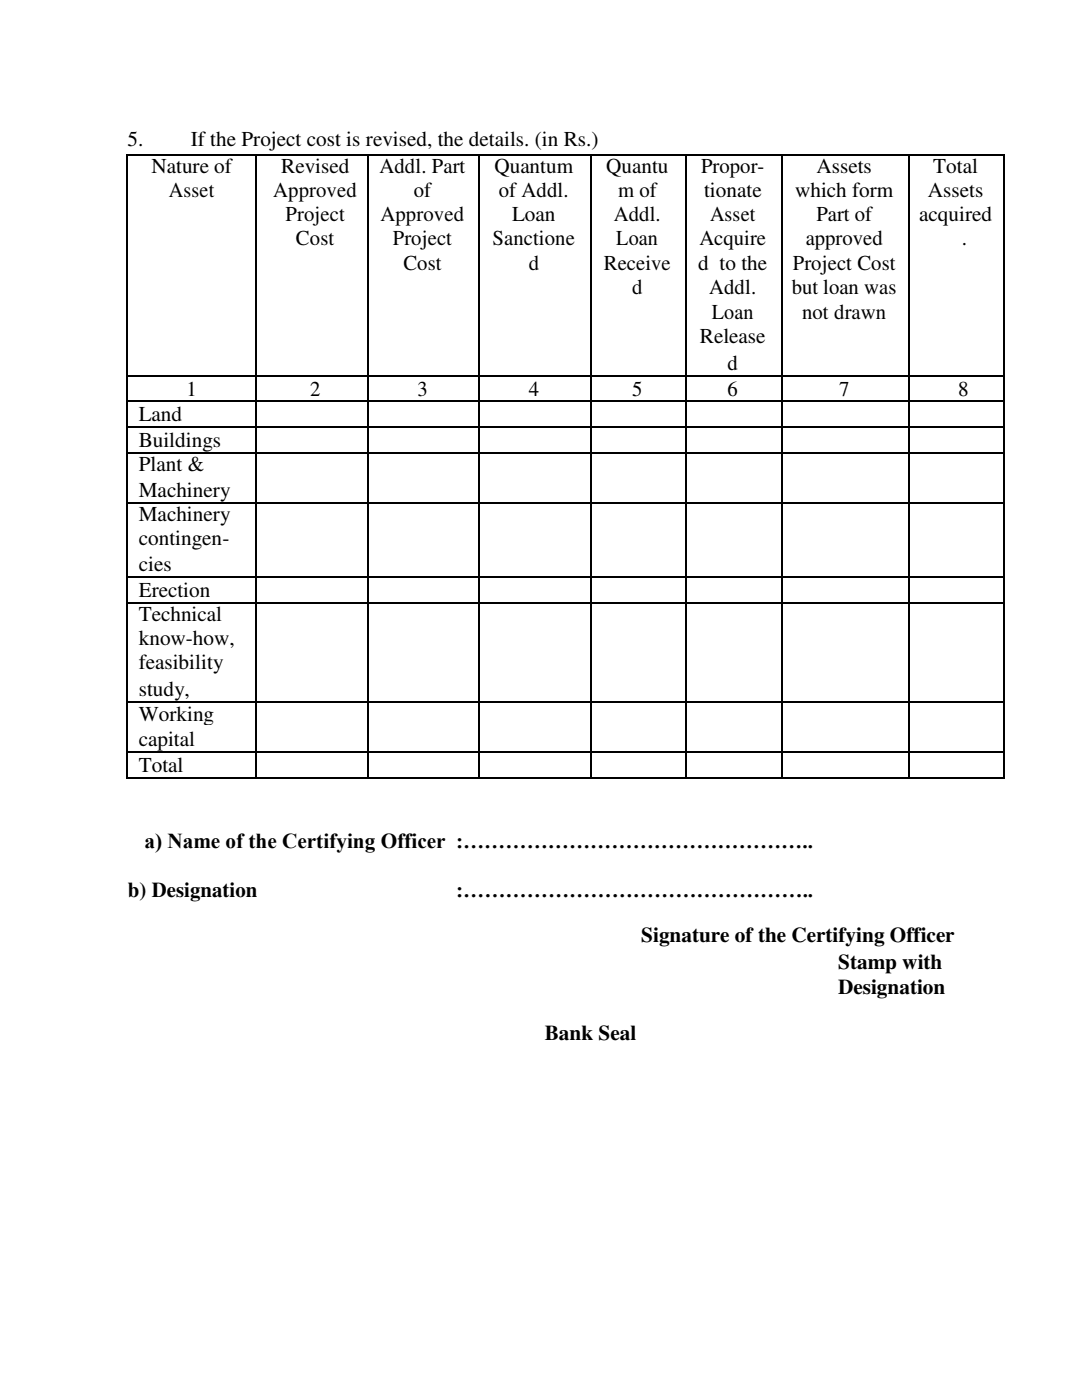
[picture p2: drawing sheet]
<svg xmlns="http://www.w3.org/2000/svg" width="216mm" height="279mm" viewBox="0 0 216 279" stroke-linecap="round" stroke-linejoin="round" font-family="sans-serif">
<defs><g id="words">
<g font-size="4.2">
<text x="25.5" y="29.2">5.</text>
<text x="38.1" y="29.2">If the Project cost is revised, the details. (in Rs.)</text>
<text x="30.2" y="34.6">Nature of</text>
<text x="56.1" y="34.6">Revised</text>
<text x="75.7" y="34.6">Addl. Part</text>
<text x="98.7" y="34.6">Quantum</text>
<text x="121" y="34.6">Quantu</text>
<text x="139.9" y="34.6">Propor-</text>
<text x="162.9" y="34.6">Assets</text>
<text x="186.2" y="34.6">Total</text>
<text x="33.7" y="39.2">Asset</text>
<text x="54.5" y="39.2">Approved</text>
<text x="82.6" y="39.2">of</text>
<text x="99.5" y="39.2">of Addl.</text>
<text x="123.3" y="39.2">m of</text>
<text x="140.5" y="39.2">tionate</text>
<text x="158.7" y="39.2">which form</text>
<text x="185.2" y="39.2">Assets</text>
<text x="57" y="44.1">Project</text>
<text x="75.9" y="44.1">Approved</text>
<text x="102.2" y="44.1">Loan</text>
<text x="122.5" y="44.1">Addl.</text>
<text x="141.7" y="44.1">Asset</text>
<text x="162.9" y="44.1">Part of</text>
<text x="183.4" y="44.1">acquired</text>
<text x="59.1" y="49">Cost</text>
<text x="78.4" y="49">Project</text>
<text x="80.5" y="53.9">Cost</text>
<text x="98.3" y="49">Sanctione</text>
<text x="105.5" y="53.9">d</text>
<text x="120.5" y="53.9">Receive</text>
<text x="123" y="49">Loan</text>
<text x="139.3" y="53.9">d to the</text>
<text x="139.6" y="49">Acquire</text>
<text x="158.2" y="53.9">Project Cost</text>
<text x="160.8" y="49">approved</text>
<text x="191.9" y="49">.</text>
<text x="126.1" y="58.7">d</text>
<text x="141.5" y="58.7">Addl.</text>
<text x="158" y="58.7">but loan was</text>
<text x="142" y="63.6">Loan</text>
<text x="160.1" y="63.6">not drawn</text>
<text x="139.6" y="68.5">Release</text>
<text x="145.2" y="73.8">d</text>
<text x="37.2" y="79">1</text>
<text x="61.9" y="79">2</text>
<text x="83.3" y="79">3</text>
<text x="105.5" y="79">4</text>
<text x="126.1" y="79">5</text>
<text x="145.2" y="79">6</text>
<text x="167.4" y="79">7</text>
<text x="191.2" y="79">8</text>
<text x="27.7" y="84.1">Land</text>
<text x="27.7" y="89.2">Buildings</text>
<text x="27.7" y="94">Plant &amp;</text>
<text x="27.7" y="99.2">Machinery</text>
<text x="27.7" y="104">Machinery</text>
<text x="27.7" y="108.7">contingen-</text>
<text x="27.7" y="114">cies</text>
<text x="27.7" y="119.2">Erection</text>
<text x="27.7" y="124">Technical</text>
<text x="27.7" y="128.7">know-how,</text>
<text x="27.7" y="133.6">feasibility</text>
<text x="27.7" y="138.9">study,</text>
<text x="27.7" y="143.8">Working</text>
<text x="27.7" y="148.9">capital</text>
<text x="27.7" y="154.1">Total</text>
<text x="28.8" y="169.3">a) Name of the Certifying Officer :…………………………………………..</text>
<text x="25.5" y="179">b) Designation</text>
<text x="91" y="179">:…………………………………………..</text>
<text x="128" y="188">Signature of the Certifying Officer</text>
<text x="167.3" y="193.4">Stamp with</text>
<text x="167.3" y="198.3">Designation</text>
<text x="108.7" y="207.5">Bank Seal</text>
</g>
</g></defs>
<g fill="#000">
<path d="M25.2 30.7h.4v.3h-.4z" fill-rule="evenodd"/>
<path d="M25.2 30.7h.4v.3h-.4z" fill-rule="evenodd"/>
<path d="M51 30.7h.3v.3h-.3z" fill-rule="evenodd"/>
<path d="M51.3 30.7h1.3v.3h-1.3z" fill-rule="evenodd"/>
<path d="M52.6 30.7h.3v.3h-.3z" fill-rule="evenodd"/>
<path d="M73.2 30.7h.4v.3h-.4z" fill-rule="evenodd"/>
<path d="M95.4 30.7h.4v.3h-.4z" fill-rule="evenodd"/>
<path d="M117.7 30.7h.3v.3h-.3z" fill-rule="evenodd"/>
<path d="M136.7 30.7h.4v.3h-.4z" fill-rule="evenodd"/>
<path d="M155.8 30.7h.3v.3h-.3z" fill-rule="evenodd"/>
<path d="M181.2 30.7h.3v.3h-.3z" fill-rule="evenodd"/>
<path d="M200.2 30.7h.4v.3h-.4z" fill-rule="evenodd"/>
<path d="M200.2 30.7h.4v.3h-.4z" fill-rule="evenodd"/>
<path d="M25.2 74.8h.4v.3h-.4z" fill-rule="evenodd"/>
<path d="M51 74.8h.3v.3h-.3z" fill-rule="evenodd"/>
<path d="M51.3 74.8h1.3v.3h-1.3z" fill-rule="evenodd"/>
<path d="M52.6 74.8h.3v.3h-.3z" fill-rule="evenodd"/>
<path d="M73.2 74.8h.4v.3h-.4z" fill-rule="evenodd"/>
<path d="M95.4 74.8h.4v.3h-.4z" fill-rule="evenodd"/>
<path d="M117.7 74.8h.3v.3h-.3z" fill-rule="evenodd"/>
<path d="M136.7 74.8h.4v.3h-.4z" fill-rule="evenodd"/>
<path d="M155.8 74.8h.3v.3h-.3z" fill-rule="evenodd"/>
<path d="M181.2 74.8h.3v.3h-.3z" fill-rule="evenodd"/>
<path d="M200.2 74.8h.4v.3h-.4z" fill-rule="evenodd"/>
<path d="M25.2 79.9h.4v.4h-.4z" fill-rule="evenodd"/>
<path d="M25.2 85.1h.4v.3h-.4z" fill-rule="evenodd"/>
<path d="M25.2 90.2h.4v.3h-.4z" fill-rule="evenodd"/>
<path d="M51 79.9h.3v.4h-.3z" fill-rule="evenodd"/>
<path d="M51 85.1h.3v.3h-.3z" fill-rule="evenodd"/>
<path d="M51 90.2h.3v.3h-.3z" fill-rule="evenodd"/>
<path d="M51.3 79.9h1.3v.4h-1.3z" fill-rule="evenodd"/>
<path d="M51.3 85.1h1.3v.3h-1.3z" fill-rule="evenodd"/>
<path d="M51.3 90.2h1.3v.3h-1.3z" fill-rule="evenodd"/>
<path d="M52.6 79.9h.3v.4h-.3z" fill-rule="evenodd"/>
<path d="M52.6 85.1h.3v.3h-.3z" fill-rule="evenodd"/>
<path d="M52.6 90.2h.3v.3h-.3z" fill-rule="evenodd"/>
<path d="M73.2 79.9h.4v.4h-.4z" fill-rule="evenodd"/>
<path d="M73.2 85.1h.4v.3h-.4z" fill-rule="evenodd"/>
<path d="M73.2 90.2h.4v.3h-.4z" fill-rule="evenodd"/>
<path d="M95.4 79.9h.4v.4h-.4z" fill-rule="evenodd"/>
<path d="M95.4 85.1h.4v.3h-.4z" fill-rule="evenodd"/>
<path d="M95.4 90.2h.4v.3h-.4z" fill-rule="evenodd"/>
<path d="M117.7 79.9h.3v.4h-.3z" fill-rule="evenodd"/>
<path d="M117.7 85.1h.3v.3h-.3z" fill-rule="evenodd"/>
<path d="M117.7 90.2h.3v.3h-.3z" fill-rule="evenodd"/>
<path d="M136.7 79.9h.4v.4h-.4z" fill-rule="evenodd"/>
<path d="M136.7 85.1h.4v.3h-.4z" fill-rule="evenodd"/>
<path d="M136.7 90.2h.4v.3h-.4z" fill-rule="evenodd"/>
<path d="M155.8 79.9h.3v.4h-.3z" fill-rule="evenodd"/>
<path d="M155.8 85.1h.3v.3h-.3z" fill-rule="evenodd"/>
<path d="M155.8 90.2h.3v.3h-.3z" fill-rule="evenodd"/>
<path d="M181.2 79.9h.3v.4h-.3z" fill-rule="evenodd"/>
<path d="M181.2 85.1h.3v.3h-.3z" fill-rule="evenodd"/>
<path d="M181.2 90.2h.3v.3h-.3z" fill-rule="evenodd"/>
<path d="M200.2 79.9h.4v.4h-.4z" fill-rule="evenodd"/>
<path d="M200.2 85.1h.4v.3h-.4z" fill-rule="evenodd"/>
<path d="M200.2 90.2h.4v.3h-.4z" fill-rule="evenodd"/>
<path d="M25.2 100.2h.4v.4h-.4z" fill-rule="evenodd"/>
<path d="M25.2 115.1h.4v.3h-.4z" fill-rule="evenodd"/>
<path d="M51 100.2h.3v.4h-.3z" fill-rule="evenodd"/>
<path d="M51 115.1h.3v.3h-.3z" fill-rule="evenodd"/>
<path d="M51.3 100.2h1.3v.4h-1.3z" fill-rule="evenodd"/>
<path d="M51.3 115.1h1.3v.3h-1.3z" fill-rule="evenodd"/>
<path d="M52.6 100.2h.3v.4h-.3z" fill-rule="evenodd"/>
<path d="M52.6 115.1h.3v.3h-.3z" fill-rule="evenodd"/>
<path d="M73.2 100.2h.4v.4h-.4z" fill-rule="evenodd"/>
<path d="M73.2 115.1h.4v.3h-.4z" fill-rule="evenodd"/>
<path d="M95.4 100.2h.4v.4h-.4z" fill-rule="evenodd"/>
<path d="M95.4 115.1h.4v.3h-.4z" fill-rule="evenodd"/>
<path d="M117.7 100.2h.3v.4h-.3z" fill-rule="evenodd"/>
<path d="M117.7 115.1h.3v.3h-.3z" fill-rule="evenodd"/>
<path d="M136.7 100.2h.4v.4h-.4z" fill-rule="evenodd"/>
<path d="M136.7 115.1h.4v.3h-.4z" fill-rule="evenodd"/>
<path d="M155.8 100.2h.3v.4h-.3z" fill-rule="evenodd"/>
<path d="M155.8 115.1h.3v.3h-.3z" fill-rule="evenodd"/>
<path d="M181.2 100.2h.3v.4h-.3z" fill-rule="evenodd"/>
<path d="M181.2 115.1h.3v.3h-.3z" fill-rule="evenodd"/>
<path d="M200.2 100.2h.4v.4h-.4z" fill-rule="evenodd"/>
<path d="M200.2 115.1h.4v.3h-.4z" fill-rule="evenodd"/>
<path d="M25.2 120.2h.4v.3h-.4z" fill-rule="evenodd"/>
<path d="M51 120.2h.3v.3h-.3z" fill-rule="evenodd"/>
<path d="M51.3 120.2h1.3v.3h-1.3z" fill-rule="evenodd"/>
<path d="M52.6 120.2h.3v.3h-.3z" fill-rule="evenodd"/>
<path d="M73.2 120.2h.4v.3h-.4z" fill-rule="evenodd"/>
<path d="M95.4 120.2h.4v.3h-.4z" fill-rule="evenodd"/>
<path d="M117.7 120.2h.3v.3h-.3z" fill-rule="evenodd"/>
<path d="M136.7 120.2h.4v.3h-.4z" fill-rule="evenodd"/>
<path d="M155.8 120.2h.3v.3h-.3z" fill-rule="evenodd"/>
<path d="M181.2 120.2h.3v.3h-.3z" fill-rule="evenodd"/>
<path d="M200.2 120.2h.4v.3h-.4z" fill-rule="evenodd"/>
<path d="M25.2 139.9h.4v.4h-.4z" fill-rule="evenodd"/>
<path d="M25.2 149.9h.4v.4h-.4z" fill-rule="evenodd"/>
<path d="M25.2 155.1h.4v.3h-.4z" fill-rule="evenodd"/>
<path d="M25.2 155.1h.4v.3h-.4z" fill-rule="evenodd"/>
<path d="M25.6 155.1h.3v.3h-.3z" fill-rule="evenodd"/>
<path d="M51 139.9h.3v.4h-.3z" fill-rule="evenodd"/>
<path d="M51 149.9h.3v.4h-.3z" fill-rule="evenodd"/>
<path d="M51 155.1h.3v.3h-.3z" fill-rule="evenodd"/>
<path d="M51.3 139.9h1.3v.4h-1.3z" fill-rule="evenodd"/>
<path d="M51.3 149.9h1.3v.4h-1.3z" fill-rule="evenodd"/>
<path d="M51.3 155.1h1.3v.3h-1.3z" fill-rule="evenodd"/>
<path d="M52.6 139.9h.3v.4h-.3z" fill-rule="evenodd"/>
<path d="M52.6 149.9h.3v.4h-.3z" fill-rule="evenodd"/>
<path d="M52.6 155.1h.3v.3h-.3z" fill-rule="evenodd"/>
<path d="M73.2 139.9h.4v.4h-.4z" fill-rule="evenodd"/>
<path d="M73.2 149.9h.4v.4h-.4z" fill-rule="evenodd"/>
<path d="M73.2 155.1h.4v.3h-.4z" fill-rule="evenodd"/>
<path d="M95.4 139.9h.4v.4h-.4z" fill-rule="evenodd"/>
<path d="M95.4 149.9h.4v.4h-.4z" fill-rule="evenodd"/>
<path d="M95.4 155.1h.4v.3h-.4z" fill-rule="evenodd"/>
<path d="M117.7 139.9h.3v.4h-.3z" fill-rule="evenodd"/>
<path d="M117.7 149.9h.3v.4h-.3z" fill-rule="evenodd"/>
<path d="M117.7 155.1h.3v.3h-.3z" fill-rule="evenodd"/>
<path d="M136.7 139.9h.4v.4h-.4z" fill-rule="evenodd"/>
<path d="M136.7 149.9h.4v.4h-.4z" fill-rule="evenodd"/>
<path d="M136.7 155.1h.4v.3h-.4z" fill-rule="evenodd"/>
<path d="M155.8 139.9h.3v.4h-.3z" fill-rule="evenodd"/>
<path d="M155.8 149.9h.3v.4h-.3z" fill-rule="evenodd"/>
<path d="M155.8 155.1h.3v.3h-.3z" fill-rule="evenodd"/>
<path d="M181.2 139.9h.3v.4h-.3z" fill-rule="evenodd"/>
<path d="M181.2 149.9h.3v.4h-.3z" fill-rule="evenodd"/>
<path d="M181.2 155.1h.3v.3h-.3z" fill-rule="evenodd"/>
<path d="M181.5 155.1h.4v.3h-.4z" fill-rule="evenodd"/>
<path d="M200.2 139.9h.4v.4h-.4z" fill-rule="evenodd"/>
<path d="M200.2 149.9h.4v.4h-.4z" fill-rule="evenodd"/>
<path d="M200.2 155.1h.4v.3h-.4z" fill-rule="evenodd"/>
<path d="M200.2 155.1h.4v.3h-.4z" fill-rule="evenodd"/>
</g>
<g fill="none" stroke="#000" stroke-width=".34">
<path d="M25.4 31v43.8M25.6 30.9h25.4M51.1 31v43.8M52.9 30.9h20.3M73.4 31v43.8M73.6 30.9h21.8M95.6 31v43.8M95.8 30.9h21.9M117.8 31v43.8M118 30.9h18.7M136.9 31v43.8M137.1 30.9h18.7"/>
<path d="M155.9 31v43.8M156.1 30.9h25.1M181.3 31v43.8M181.5 30.9h18.7M200.4 31v43.8M25.4 75.1v4.8M25.6 75h25.4M51.1 75.1v4.8M52.9 75h20.3M73.4 75.1v4.8M73.6 75h21.8M95.6 75.1v4.8"/>
<path d="M95.8 75h21.9M117.8 75.1v4.8M118 75h18.7M136.9 75.1v4.8M137.1 75h18.7M155.9 75.1v4.8M156.1 75h25.1M181.3 75.1v4.8M181.5 75h18.7M200.4 75.1v4.8M25.4 80.3v4.8M25.4 85.4v4.8"/>
<path d="M25.4 90.5v9.7M25.6 80.1h25.4M25.6 85.2h25.4M25.6 90.4h25.4M51.1 80.3v4.8M51.1 85.4v4.8M51.1 90.5v9.7M52.9 80.1h20.3M52.9 85.2h20.3M52.9 90.4h20.3M73.4 80.3v4.8M73.4 85.4v4.8"/>
<path d="M73.4 90.5v9.7M73.6 80.1h21.8M73.6 85.2h21.8M73.6 90.4h21.8M95.6 80.3v4.8M95.6 85.4v4.8M95.6 90.5v9.7M95.8 80.1h21.9M95.8 85.2h21.9M95.8 90.4h21.9M117.8 80.3v4.8M117.8 85.4v4.8"/>
<path d="M117.8 90.5v9.7M118 80.1h18.7M118 85.2h18.7M118 90.4h18.7M136.9 80.3v4.8M136.9 85.4v4.8M136.9 90.5v9.7M137.1 80.1h18.7M137.1 85.2h18.7M137.1 90.4h18.7M155.9 80.3v4.8M155.9 85.4v4.8"/>
<path d="M155.9 90.5v9.7M156.1 80.1h25.1M156.1 85.2h25.1M156.1 90.4h25.1M181.3 80.3v4.8M181.3 85.4v4.8M181.3 90.5v9.7M181.5 80.1h18.7M181.5 85.2h18.7M181.5 90.4h18.7M200.4 80.3v4.8M200.4 85.4v4.8"/>
<path d="M200.4 90.5v9.7M25.4 100.6v14.5M25.4 115.4v4.8M25.6 100.4h25.4M25.6 115.2h25.4M51.1 100.6v14.5M51.1 115.4v4.8M52.9 100.4h20.3M52.9 115.2h20.3M73.4 100.6v14.5M73.4 115.4v4.8M73.6 100.4h21.8"/>
<path d="M73.6 115.2h21.8M95.6 100.6v14.5M95.6 115.4v4.8M95.8 100.4h21.9M95.8 115.2h21.9M117.8 100.6v14.5M117.8 115.4v4.8M118 100.4h18.7M118 115.2h18.7M136.9 100.6v14.5M136.9 115.4v4.8M137.1 100.4h18.7"/>
<path d="M137.1 115.2h18.7M155.9 100.6v14.5M155.9 115.4v4.8M156.1 100.4h25.1M156.1 115.2h25.1M181.3 100.6v14.5M181.3 115.4v4.8M181.5 100.4h18.7M181.5 115.2h18.7M200.4 100.6v14.5M200.4 115.4v4.8M25.4 120.5v19.4"/>
<path d="M25.6 120.4h25.4M51.1 120.5v19.4M52.9 120.4h20.3M73.4 120.5v19.4M73.6 120.4h21.8M95.6 120.5v19.4M95.8 120.4h21.9M117.8 120.5v19.4M118 120.4h18.7M136.9 120.5v19.4M137.1 120.4h18.7M155.9 120.5v19.4"/>
<path d="M156.1 120.4h25.1M181.3 120.5v19.4M181.5 120.4h18.7M200.4 120.5v19.4M25.4 140.3v9.6M25.4 150.3v4.8M25.6 140.1h25.4M25.6 150.1h25.4M25.9 155.3h25.1M51.1 140.3v9.6M51.1 150.3v4.8M52.9 140.1h20.3"/>
<path d="M52.9 150.1h20.3M52.9 155.3h20.3M73.4 140.3v9.6M73.4 150.3v4.8M73.6 140.1h21.8M73.6 150.1h21.8M73.6 155.3h21.8M95.6 140.3v9.6M95.6 150.3v4.8M95.8 140.1h21.9M95.8 150.1h21.9M95.8 155.3h21.9"/>
<path d="M117.8 140.3v9.6M117.8 150.3v4.8M118 140.1h18.7M118 150.1h18.7M118 155.3h18.7M136.9 140.3v9.6M136.9 150.3v4.8M137.1 140.1h18.7M137.1 150.1h18.7M137.1 155.3h18.7M155.9 140.3v9.6M155.9 150.3v4.8"/>
<path d="M156.1 140.1h25.1M156.1 150.1h25.1M156.1 155.3h25.1M181.3 140.3v9.6M181.3 150.3v4.8M181.5 140.1h18.7M181.5 150.1h18.7M181.9 155.3h18.3M200.4 140.3v9.6M200.4 150.3v4.8"/>
</g>
<use href="#words"/>
</svg>
